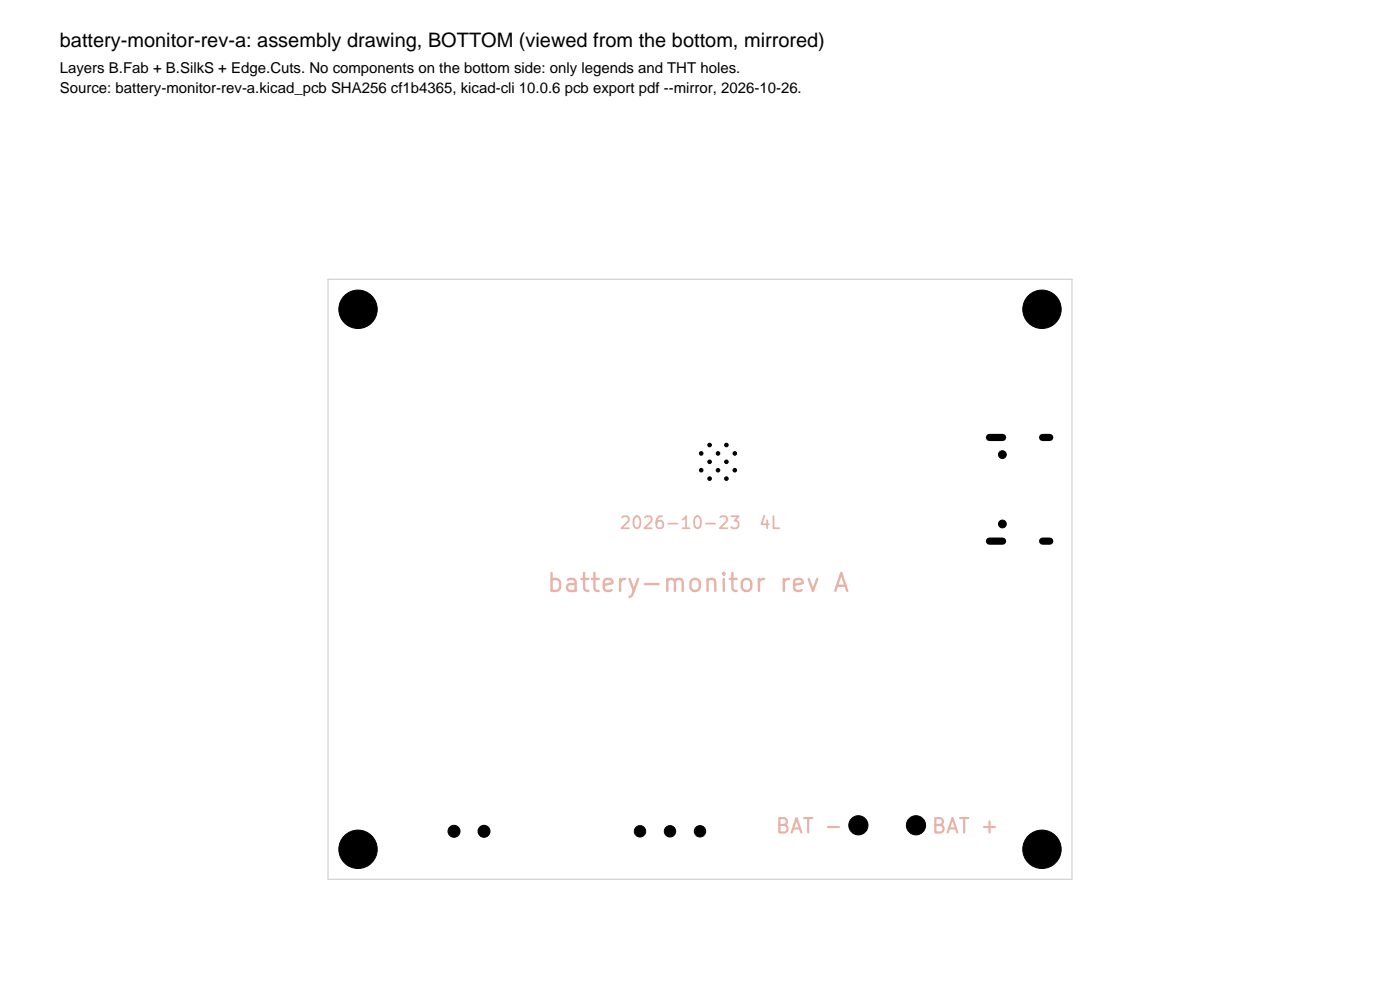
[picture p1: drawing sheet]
<svg xmlns="http://www.w3.org/2000/svg" width="297mm" height="210mm" viewBox="0 0 297 210" stroke-linecap="round" stroke-linejoin="round" font-family="sans-serif">
<defs><g id="words">
<text font-size="4.2" x="12.7" y="9.9">battery-monitor-rev-a: assembly drawing, BOTTOM (viewed from the bottom, mirrored)</text>
<text font-size="3.8" fill="#e8b2a7" x="115.7" y="126.5">battery-monitor rev A</text>
<g font-size="3.2">
<text x="12.7" y="15.5">Layers B.Fab + B.SilkS + Edge.Cuts. No components on the bottom side: only legends and THT holes.</text>
<text x="12.7" y="19.8">Source: battery-monitor-rev-a.kicad_pcb SHA256 cf1b4365, kicad-cli 10.0.6 pcb export pdf --mirror, 2026-10-26.</text>
</g>
<g font-size="3.1" fill="#e8b2a7">
<text x="164.3" y="177.5">BAT -</text>
<text x="197.4" y="177.5">BAT +</text>
</g>
<g font-size="2.5" fill="#e8b2a7">
<text x="131.2" y="112.8">2026-10-23</text>
<text x="160.8" y="112.8">4L</text>
</g>
</g></defs>
<path d="M69.6 59.2h157.8v127.3h-157.8z" fill="none" stroke="#d0d2cd" stroke-width=".25"/>
<g fill="#000" stroke="#000" stroke-width=".21">
<circle cx="76" cy="65.6" r="4.1"/>
<circle cx="221" cy="65.6" r="4.1"/>
<circle cx="148.8" cy="99.7" r=".38"/>
<circle cx="148.8" cy="96.2" r=".38"/>
<circle cx="150.5" cy="94.4" r=".38"/>
<circle cx="150.5" cy="98" r=".38"/>
<circle cx="152.3" cy="99.7" r=".38"/>
<circle cx="152.3" cy="96.2" r=".38"/>
<circle cx="154.1" cy="94.4" r=".38"/>
<circle cx="154.1" cy="98" r=".38"/>
<circle cx="155.9" cy="99.7" r=".38"/>
<circle cx="155.9" cy="96.2" r=".38"/>
<circle cx="212.6" cy="96.4" r=".83"/>
<circle cx="150.5" cy="101.5" r=".38"/>
<circle cx="154.1" cy="101.5" r=".38"/>
<circle cx="212.6" cy="111.2" r=".83"/>
<circle cx="96.3" cy="176.3" r="1.27"/>
<circle cx="102.7" cy="176.3" r="1.27"/>
<circle cx="135.8" cy="176.3" r="1.21"/>
<circle cx="142.1" cy="176.3" r="1.21"/>
<circle cx="148.5" cy="176.3" r="1.21"/>
<circle cx="182.1" cy="175.1" r="2.04"/>
<circle cx="194.3" cy="175.1" r="2.04"/>
<circle cx="76" cy="180.2" r="4.1"/>
<circle cx="221" cy="180.2" r="4.1"/>
</g>
<path d="M209.9 92.8h2.8M221.2 92.8h1.5M209.9 114.8h2.8M221.2 114.8h1.5" fill="none" stroke="#000" stroke-width="1.5"/>
<use href="#words"/>
</svg>
